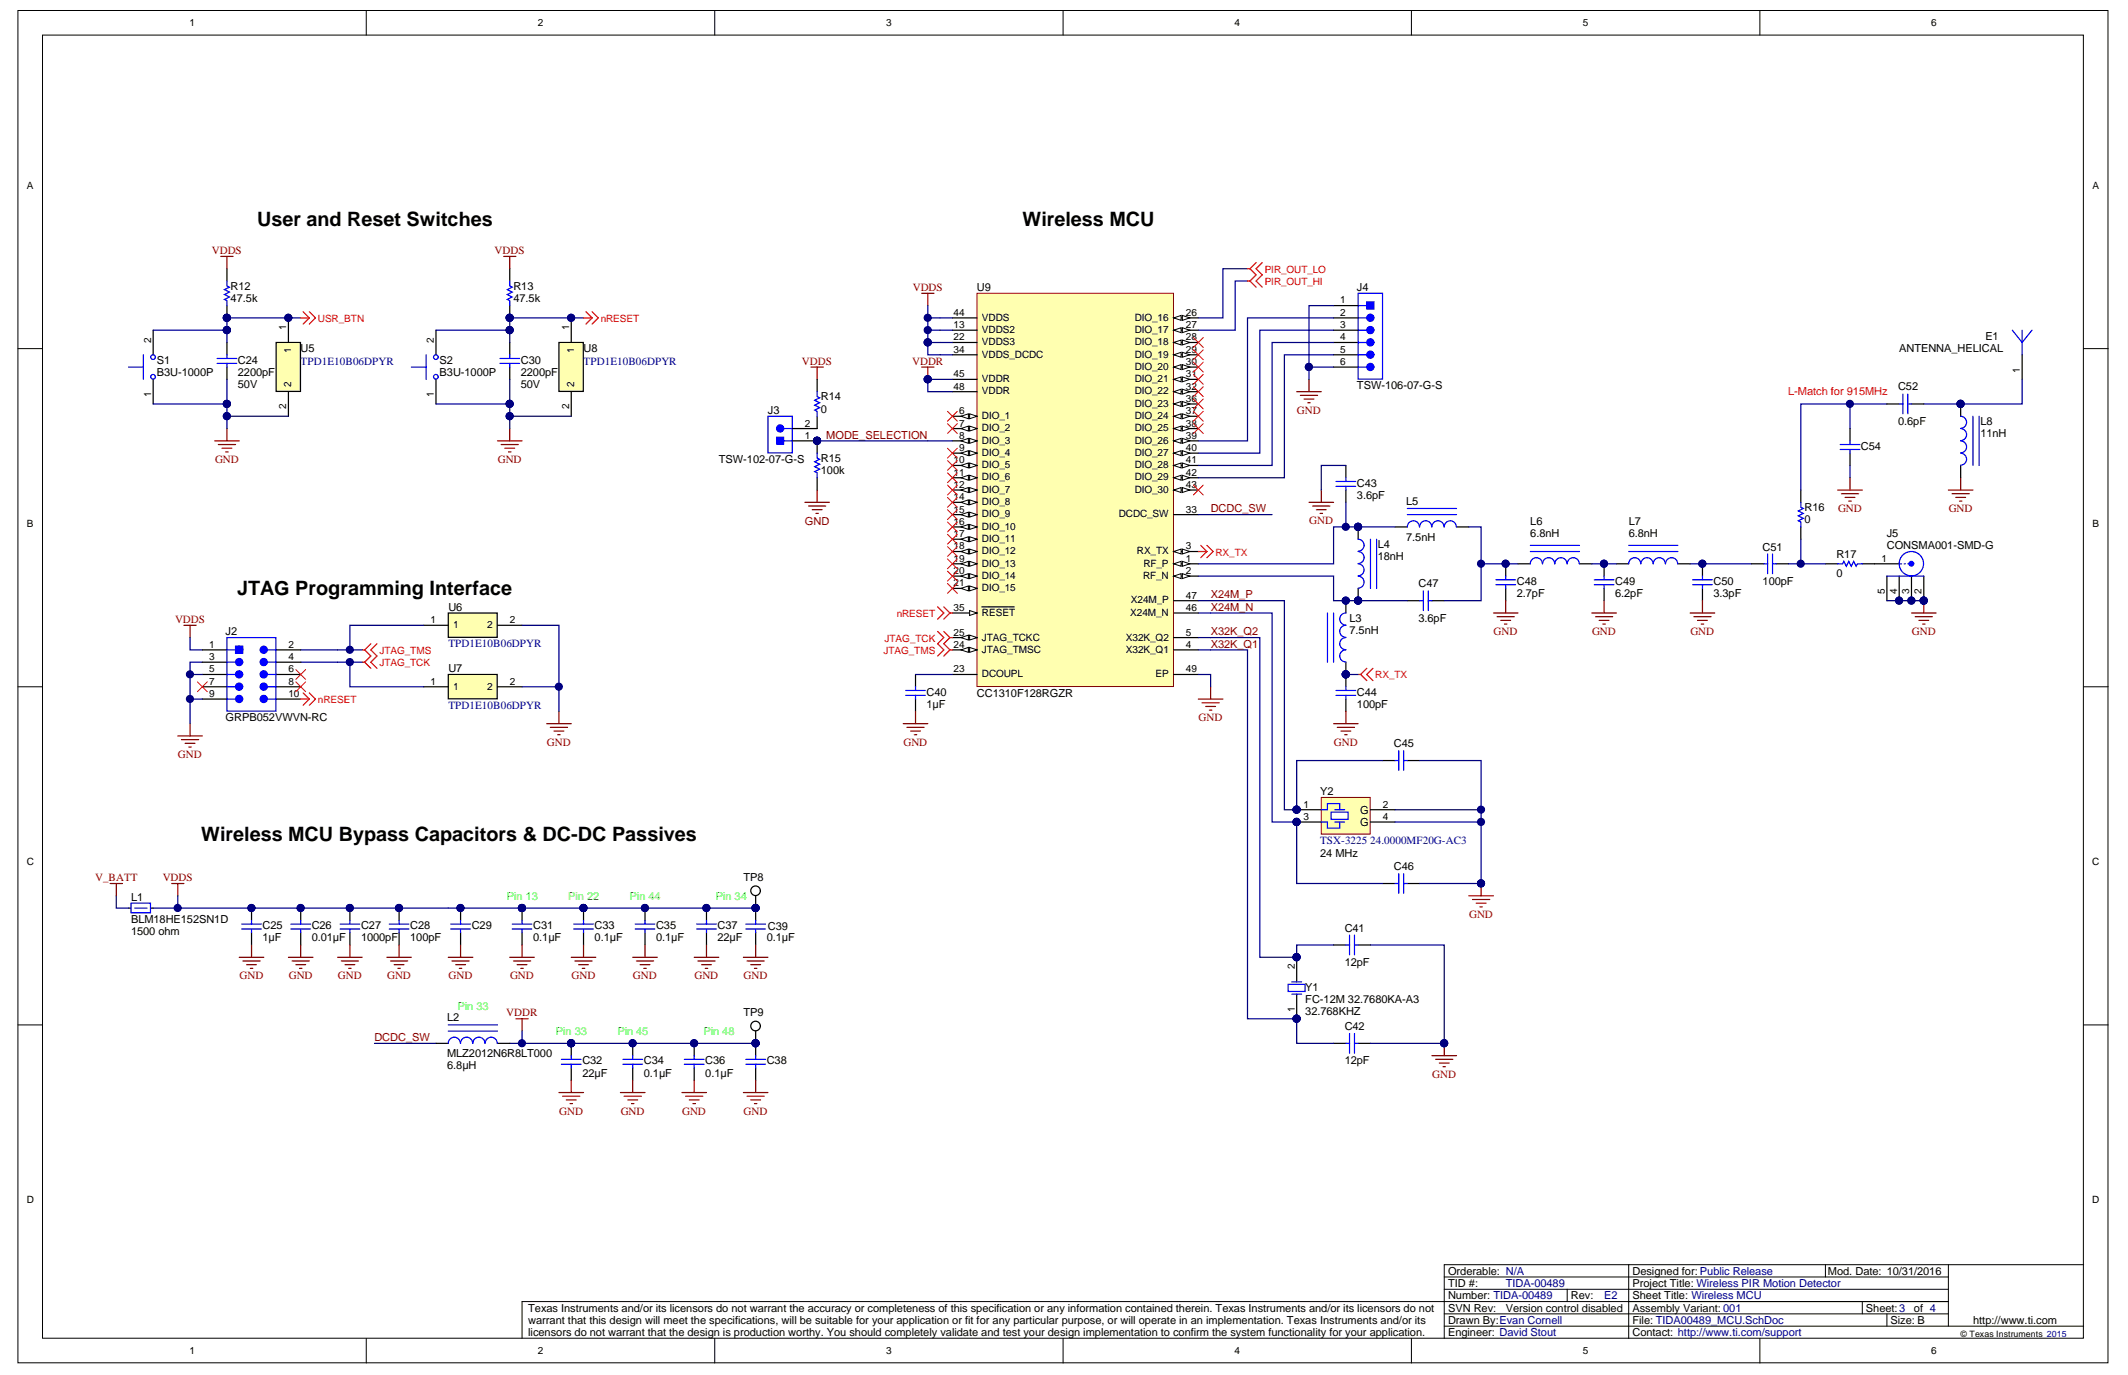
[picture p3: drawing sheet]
<svg xmlns="http://www.w3.org/2000/svg" width="432mm" height="279mm" viewBox="0 0 432 279" stroke-linecap="round" stroke-linejoin="round" font-family="sans-serif">
<defs><g id="words">
<g font-size="4">
<text x="52.2" y="45.9">User and Reset Switches</text>
<text x="207.5" y="45.9">Wireless MCU</text>
<text x="48.2" y="120.8">JTAG Programming Interface</text>
<text x="40.8" y="170.7">Wireless MCU Bypass Capacitors &amp; DC-DC Passives</text>
</g>
<g font-size="2.2" fill="#800000">
<text x="43" y="51.6">VDDS</text>
<text x="100.4" y="51.6">VDDS</text>
<text x="185.2" y="59">VDDS</text>
<text x="162.7" y="74">VDDS</text>
<text x="185.1" y="74">VDDR</text>
<text x="263.2" y="84">GND</text>
<text x="167.7" y="89">MODE_SELECTION</text>
<text x="43.6" y="94">GND</text>
<text x="101" y="94">GND</text>
<text x="163.3" y="106.5">GND</text>
<text x="245.7" y="104">DCDC_SW</text>
<text x="265.7" y="106.4">GND</text>
<text x="373" y="103.9">GND</text>
<text x="395.4" y="103.9">GND</text>
<text x="245.7" y="121.4">X24M_P</text>
<text x="245.7" y="123.9">X24M_N</text>
<text x="35.5" y="126.4">VDDS</text>
<text x="245.7" y="128.9">X32K_Q2</text>
<text x="245.7" y="131.4">X32K_Q1</text>
<text x="303.1" y="128.9">GND</text>
<text x="323" y="128.9">GND</text>
<text x="343" y="128.9">GND</text>
<text x="387.9" y="128.9">GND</text>
<text x="243.2" y="146.4">GND</text>
<text x="36.1" y="153.9">GND</text>
<text x="111" y="151.4">GND</text>
<text x="183.3" y="151.4">GND</text>
<text x="270.7" y="151.4">GND</text>
<text x="19.3" y="178.8">V_BATT</text>
<text x="33" y="178.8">VDDS</text>
<text x="298.1" y="186.3">GND</text>
<text x="48.6" y="198.8">GND</text>
<text x="58.6" y="198.8">GND</text>
<text x="68.6" y="198.8">GND</text>
<text x="78.6" y="198.8">GND</text>
<text x="91" y="198.8">GND</text>
<text x="103.5" y="198.8">GND</text>
<text x="116" y="198.8">GND</text>
<text x="128.4" y="198.8">GND</text>
<text x="140.9" y="198.8">GND</text>
<text x="150.9" y="198.8">GND</text>
<text x="102.7" y="206.3">VDDR</text>
<text x="76" y="211.3">DCDC_SW</text>
<text x="290.6" y="218.7">GND</text>
<text x="113.5" y="226.2">GND</text>
<text x="125.9" y="226.2">GND</text>
<text x="138.4" y="226.2">GND</text>
<text x="150.9" y="226.2">GND</text>
</g>
<g font-size="2.2">
<text x="46.8" y="58.8">R12</text>
<text x="104.2" y="58.8">R13</text>
<text x="198.2" y="59">U9</text>
<text x="275.4" y="59">J4</text>
<text x="46.8" y="61.3">47.5k</text>
<text x="104.2" y="61.3">47.5k</text>
<text x="61" y="71.5">U5</text>
<text x="118.4" y="71.5">U8</text>
<text x="385.4" y="71.5">ANTENNA_HELICAL</text>
<text x="402.9" y="69">E1</text>
<text x="31.8" y="73.8">S1</text>
<text x="31.8" y="76.3">B3U-1000P</text>
<text x="48.3" y="76.3">2200pF</text>
<text x="48.3" y="73.8">C24</text>
<text x="89.2" y="73.8">S2</text>
<text x="89.2" y="76.3">B3U-1000P</text>
<text x="105.7" y="76.3">2200pF</text>
<text x="105.7" y="73.8">C30</text>
<text x="48.3" y="78.8">50V</text>
<text x="105.7" y="78.8">50V</text>
<text x="166.6" y="83.8">0</text>
<text x="166.6" y="81.3">R14</text>
<text x="275.4" y="79">TSW-106-07-G-S</text>
<text x="385.1" y="79.2">C52</text>
<text x="155.8" y="84">J3</text>
<text x="385.1" y="86.3">0.6pF</text>
<text x="401.8" y="88.8">11nH</text>
<text x="401.8" y="86.3">L8</text>
<text x="145.9" y="94">TSW-102-07-G-S</text>
<text x="166.6" y="93.8">R15</text>
<text x="377.6" y="91.3">C54</text>
<text x="166.6" y="96.2">100k</text>
<text x="275.4" y="101.2">3.6pF</text>
<text x="275.4" y="98.7">C43</text>
<text x="285.3" y="102.5">L5</text>
<text x="310.5" y="106.5">L6</text>
<text x="330.5" y="106.5">L7</text>
<text x="366.2" y="106.2">0</text>
<text x="366.2" y="103.7">R16</text>
<text x="279.6" y="113.7">18nH</text>
<text x="279.6" y="111.2">L4</text>
<text x="285.3" y="109.7">7.5nH</text>
<text x="310.5" y="109">6.8nH</text>
<text x="330.5" y="109">6.8nH</text>
<text x="357.7" y="111.7">C51</text>
<text x="372.6" y="113.2">R17</text>
<text x="382.9" y="109">J5</text>
<text x="382.9" y="111.5">CONSMA001-SMD-G</text>
<text x="287.8" y="119.2">C47</text>
<text x="307.8" y="118.7">C48</text>
<text x="327.7" y="118.7">C49</text>
<text x="347.7" y="118.7">C50</text>
<text x="357.7" y="118.7">100pF</text>
<text x="372.6" y="117.2">0</text>
<text x="91" y="123.9">U6</text>
<text x="307.8" y="121.2">2.7pF</text>
<text x="327.7" y="121.2">6.2pF</text>
<text x="347.7" y="121.2">3.3pF</text>
<text x="45.8" y="128.9">J2</text>
<text x="273.8" y="128.7">7.5nH</text>
<text x="273.8" y="126.2">L3</text>
<text x="287.8" y="126.2">3.6pF</text>
<text x="91" y="136.4">U7</text>
<text x="188" y="143.6">1µF</text>
<text x="188" y="141.1">C40</text>
<text x="198.2" y="141.4">CC1310F128RGZR</text>
<text x="275.4" y="143.6">100pF</text>
<text x="275.4" y="141.1">C44</text>
<text x="45.8" y="146.4">GRPB052VWVN-RC</text>
<text x="282.8" y="151.6">C45</text>
<text x="267.9" y="161.4">Y2</text>
<text x="276" y="165.1">G</text>
<text x="276" y="167.6">G</text>
<text x="267.9" y="173.8">24 MHz</text>
<text x="150.8" y="178.8">TP8</text>
<text x="282.8" y="176.6">C46</text>
<text x="26.6" y="182.8">L1</text>
<text x="26.6" y="189.8">1500 ohm</text>
<text x="26.6" y="187.3">BLM18HE152SN1D</text>
<text x="53.3" y="191">1µF</text>
<text x="53.3" y="188.5">C25</text>
<text x="63.2" y="191">0.01µF</text>
<text x="63.2" y="188.5">C26</text>
<text x="73.3" y="191">1000pF</text>
<text x="73.3" y="188.5">C27</text>
<text x="83.2" y="191">100pF</text>
<text x="83.2" y="188.5">C28</text>
<text x="95.7" y="188.5">C29</text>
<text x="108.2" y="191">0.1µF</text>
<text x="108.2" y="188.5">C31</text>
<text x="120.7" y="191">0.1µF</text>
<text x="120.7" y="188.5">C33</text>
<text x="133.1" y="191">0.1µF</text>
<text x="133.1" y="188.5">C35</text>
<text x="145.6" y="191">22µF</text>
<text x="145.6" y="188.5">C37</text>
<text x="155.6" y="191">0.1µF</text>
<text x="155.8" y="188.8">C39</text>
<text x="272.9" y="189.1">C41</text>
<text x="272.9" y="196">12pF</text>
<text x="264.9" y="201">Y1</text>
<text x="264.9" y="203.5">FC-12M 32.7680KA-A3</text>
<text x="90.7" y="207.3">L2</text>
<text x="150.8" y="206.3">TP9</text>
<text x="264.9" y="206">32.768KHZ</text>
<text x="272.9" y="209">C42</text>
<text x="90.7" y="214.5">MLZ2012N6R8LT000</text>
<text x="118.2" y="216">C32</text>
<text x="130.6" y="216">C34</text>
<text x="143.1" y="216">C36</text>
<text x="155.6" y="216">C38</text>
<text x="272.9" y="216">12pF</text>
<text x="90.7" y="217">6.8µH</text>
<text x="118.2" y="218.5">22µF</text>
<text x="130.6" y="218.5">0.1µF</text>
<text x="143.1" y="218.5">0.1µF</text>
<text x="293.8" y="263.7">Number: TIDA-00489</text>
<text x="293.8" y="261.2">TID #:</text>
<text x="293.8" y="258.7">Orderable: N/A</text>
<text x="318.8" y="263.7">Rev:</text>
<text x="331.2" y="263.7">Sheet Title: Wireless MCU</text>
<text x="331.2" y="261.2">Project Title: Wireless PIR Motion Detector</text>
<text x="331.2" y="258.7">Designed for: Public Release</text>
<text x="370.9" y="258.7">Mod. Date: 10/31/2016</text>
<text x="107.2" y="266.2">Texas Instruments and/or its licensors do not warrant the accuracy or completeness of this specification or any information contained therein. Texas Instruments and/or its licensors do not</text>
<text x="107.2" y="268.7">warrant that this design will meet the specifications, will be suitable for your application or fit for any particular purpose, or will operate in an implementation. Texas Instruments and/or its</text>
<text x="293.8" y="268.7">Drawn By:Evan Cornell</text>
<text x="293.8" y="266.2">SVN Rev:</text>
<text x="305.5" y="266.2">Version control disabled</text>
<text x="331.2" y="268.7">File: TIDA00489_MCU.SchDoc</text>
<text x="331.2" y="266.2">Assembly Variant: 001</text>
<text x="378.6" y="266.2">Sheet:3</text>
<text x="383.6" y="268.7">Size: B</text>
<text x="388.4" y="266.2">of 4</text>
<text x="400.4" y="268.7">http://www.ti.com</text>
<text x="107.2" y="271.2">licensors do not warrant that the design is production worthy. You should completely validate and test your design implementation to confirm the system functionality for your application.</text>
<text x="293.8" y="271.2">Engineer: David Stout</text>
<text x="331.2" y="271.2">Contact: http://www.ti.com/support</text>
</g>
<g font-size="2.2" fill="#000080">
<text x="61" y="74">TPD1E10B06DPYR</text>
<text x="118.4" y="74">TPD1E10B06DPYR</text>
<text x="91" y="131.4">TPD1E10B06DPYR</text>
<text x="91" y="143.9">TPD1E10B06DPYR</text>
<text x="267.9" y="171.3">TSX-3225 24.0000MF20G-AC3</text>
<text x="305.5" y="261.2">TIDA-00489</text>
<text x="325.5" y="263.7">E2</text>
</g>
<text font-size="2.2" fill="#f00" x="362.8" y="80.3">L-Match for 915MHz</text>
<g font-size="2.2" fill="#0f0">
<text x="102.8" y="182.6">Pin 13</text>
<text x="115.3" y="182.6">Pin 22</text>
<text x="127.8" y="182.6">Pin 44</text>
<text x="145.2" y="182.6">Pin 34</text>
<text x="92.8" y="205">Pin 33</text>
<text x="112.8" y="210">Pin 33</text>
<text x="125.3" y="210">Pin 45</text>
<text x="142.7" y="210">Pin 48</text>
</g>
<g font-size="2">
<text x="38.4" y="5.3">1</text>
<text x="109.1" y="5.3">2</text>
<text x="179.8" y="5.3">3</text>
<text x="250.5" y="5.3">4</text>
<text x="321.2" y="5.3">5</text>
<text x="391.9" y="5.3">6</text>
<text x="5.5" y="38.3">A</text>
<text x="424.6" y="38.3">A</text>
<text x="193.5" y="64.1">44</text>
<text x="199.3" y="65.1">VDDS</text>
<text x="230.2" y="65.1">DIO_16</text>
<text x="240.6" y="64.1">26</text>
<text x="272" y="61.6">1</text>
<text x="272" y="64.1">2</text>
<text x="30.7" y="69.5" transform="rotate(-90 30.7 69.5)">2</text>
<text x="58.1" y="67" transform="rotate(-90 58.1 67)">1</text>
<text x="59.1" y="71.6" transform="rotate(-90 59.1 71.6)">1</text>
<text x="88" y="69.5" transform="rotate(-90 88 69.5)">2</text>
<text x="115.5" y="67" transform="rotate(-90 115.5 67)">1</text>
<text x="116.5" y="71.6" transform="rotate(-90 116.5 71.6)">1</text>
<text x="193.5" y="69.1">22</text>
<text x="193.5" y="71.6">34</text>
<text x="193.5" y="66.6">13</text>
<text x="199.3" y="70.1">VDDS3</text>
<text x="199.3" y="67.6">VDDS2</text>
<text x="230.2" y="67.6">DIO_17</text>
<text x="230.2" y="70.1">DIO_18</text>
<text x="240.6" y="66.6">27</text>
<text x="240.6" y="69.1">28</text>
<text x="240.6" y="71.6">29</text>
<text x="272" y="71.6">5</text>
<text x="272" y="69.1">4</text>
<text x="272" y="66.6">3</text>
<text x="193.5" y="76.6">45</text>
<text x="199.3" y="72.6">VDDS_DCDC</text>
<text x="199.3" y="77.6">VDDR</text>
<text x="230.2" y="72.6">DIO_19</text>
<text x="230.2" y="75.1">DIO_20</text>
<text x="230.2" y="77.6">DIO_21</text>
<text x="240.6" y="74.1">30</text>
<text x="240.6" y="76.6">31</text>
<text x="272" y="74.1">6</text>
<text x="409.9" y="75.6" transform="rotate(-90 409.9 75.6)">1</text>
<text x="30.7" y="80.6" transform="rotate(-90 30.7 80.6)">1</text>
<text x="58.1" y="83.1" transform="rotate(-90 58.1 83.1)">2</text>
<text x="59.1" y="78.5" transform="rotate(-90 59.1 78.5)">2</text>
<text x="88" y="80.6" transform="rotate(-90 88 80.6)">1</text>
<text x="115.5" y="83.1" transform="rotate(-90 115.5 83.1)">2</text>
<text x="116.5" y="78.5" transform="rotate(-90 116.5 78.5)">2</text>
<text x="193.5" y="79.1">48</text>
<text x="199.3" y="80.1">VDDR</text>
<text x="230.2" y="80.1">DIO_22</text>
<text x="230.2" y="82.5">DIO_23</text>
<text x="240.6" y="79.1">32</text>
<text x="240.6" y="81.6">36</text>
<text x="163.3" y="89.1">1</text>
<text x="163.3" y="86.6">2</text>
<text x="194.6" y="84.1">6</text>
<text x="194.6" y="86.6">7</text>
<text x="194.6" y="89.1">8</text>
<text x="199.3" y="85">DIO_1</text>
<text x="199.3" y="87.5">DIO_2</text>
<text x="230.2" y="85">DIO_24</text>
<text x="230.2" y="87.5">DIO_25</text>
<text x="240.6" y="84.1">37</text>
<text x="240.6" y="86.6">38</text>
<text x="240.6" y="89.1">39</text>
<text x="193.5" y="94">10</text>
<text x="194.6" y="91.6">9</text>
<text x="199.3" y="90">DIO_3</text>
<text x="199.3" y="92.5">DIO_4</text>
<text x="199.3" y="95">DIO_5</text>
<text x="230.2" y="90">DIO_26</text>
<text x="230.2" y="92.5">DIO_27</text>
<text x="230.2" y="95">DIO_28</text>
<text x="240.6" y="91.6">40</text>
<text x="240.6" y="94">41</text>
<text x="193.5" y="96.5">11</text>
<text x="193.5" y="99">12</text>
<text x="193.5" y="101.5">14</text>
<text x="199.3" y="97.5">DIO_6</text>
<text x="199.3" y="100">DIO_7</text>
<text x="230.2" y="97.5">DIO_29</text>
<text x="230.2" y="100">DIO_30</text>
<text x="240.6" y="96.5">42</text>
<text x="240.6" y="99">43</text>
<text x="5.5" y="106.9">B</text>
<text x="193.5" y="104">15</text>
<text x="193.5" y="106.5">16</text>
<text x="199.3" y="102.5">DIO_8</text>
<text x="199.3" y="105">DIO_9</text>
<text x="199.3" y="107.5">DIO_10</text>
<text x="227" y="105">DCDC_SW</text>
<text x="240.6" y="104">33</text>
<text x="424.6" y="106.9">B</text>
<text x="193.5" y="109">17</text>
<text x="193.5" y="111.5">18</text>
<text x="199.3" y="110">DIO_11</text>
<text x="199.3" y="112.5">DIO_12</text>
<text x="230.7" y="112.5">RX_TX</text>
<text x="240.6" y="111.5">3</text>
<text x="193.5" y="114">19</text>
<text x="193.5" y="116.5">20</text>
<text x="193.5" y="119">21</text>
<text x="199.3" y="115">DIO_13</text>
<text x="199.3" y="117.5">DIO_14</text>
<text x="199.3" y="120">DIO_15</text>
<text x="231.9" y="117.5">RF_N</text>
<text x="232" y="115">RF_P</text>
<text x="240.6" y="114">1</text>
<text x="240.6" y="116.5">2</text>
<text x="381.8" y="114">1</text>
<text x="193.5" y="124">35</text>
<text x="199.3" y="125">RESET</text>
<text x="229.4" y="125">X24M_N</text>
<text x="229.5" y="122.5">X24M_P</text>
<text x="240.6" y="124">46</text>
<text x="240.6" y="121.5">47</text>
<text x="382.4" y="120.5" transform="rotate(-90 382.4 120.5)">5</text>
<text x="384.9" y="120.5" transform="rotate(-90 384.9 120.5)">4</text>
<text x="387.4" y="120.5" transform="rotate(-90 387.4 120.5)">3</text>
<text x="389.9" y="120.5" transform="rotate(-90 389.9 120.5)">2</text>
<text x="42.4" y="131.5">1</text>
<text x="58.5" y="131.5">2</text>
<text x="87.3" y="126.5">1</text>
<text x="92" y="127.5">1</text>
<text x="98.8" y="127.5">2</text>
<text x="103.5" y="126.5">2</text>
<text x="193.5" y="131.5">24</text>
<text x="193.5" y="129">25</text>
<text x="199.3" y="130">JTAG_TCKC</text>
<text x="228.5" y="130">X32K_Q2</text>
<text x="240.6" y="131.5">4</text>
<text x="240.6" y="129">5</text>
<text x="42.4" y="134">3</text>
<text x="42.4" y="136.5">5</text>
<text x="58.5" y="134">4</text>
<text x="58.5" y="136.5">6</text>
<text x="193.5" y="136.5">23</text>
<text x="199.3" y="137.5">DCOUPL</text>
<text x="199.3" y="132.5">JTAG_TMSC</text>
<text x="228.5" y="132.5">X32K_Q1</text>
<text x="234.5" y="137.5">EP</text>
<text x="240.6" y="136.5">49</text>
<text x="42.4" y="139">7</text>
<text x="42.4" y="141.4">9</text>
<text x="58.5" y="139">8</text>
<text x="58.5" y="141.4">10</text>
<text x="87.3" y="139">1</text>
<text x="92" y="140">1</text>
<text x="98.8" y="140">2</text>
<text x="103.5" y="139">2</text>
<text x="264.5" y="163.9">1</text>
<text x="264.5" y="166.4">3</text>
<text x="280.6" y="166.4">4</text>
<text x="280.6" y="163.9">2</text>
<text x="5.4" y="175.5">C</text>
<text x="424.5" y="175.5">C</text>
<text x="262.7" y="196.8" transform="rotate(-90 262.7 196.8)">2</text>
<text x="262.7" y="205.4" transform="rotate(-90 262.7 205.4)">1</text>
<text x="5.4" y="244.2">D</text>
<text x="424.5" y="244.2">D</text>
<text x="38.4" y="274.8">1</text>
<text x="109.1" y="274.8">2</text>
<text x="179.8" y="274.8">3</text>
<text x="250.5" y="274.8">4</text>
<text x="321.2" y="274.8">5</text>
<text x="391.9" y="274.8">6</text>
</g>
<g font-size="2" fill="#f00">
<text x="256.6" y="55.4">PIR_OUT_LO</text>
<text x="256.6" y="57.9">PIR_OUT_HI</text>
<text x="64.5" y="65.3">USR_BTN</text>
<text x="121.9" y="65.3">nRESET</text>
<text x="246.6" y="112.7">RX_TX</text>
<text x="182" y="125.2">nRESET</text>
<text x="179.5" y="130.2">JTAG_TCK</text>
<text x="77" y="135.2">JTAG_TCK</text>
<text x="77" y="132.7">JTAG_TMS</text>
<text x="179.3" y="132.7">JTAG_TMS</text>
<text x="279.1" y="137.7">RX_TX</text>
<text x="64.5" y="142.7">nRESET</text>
</g>
<text font-size="1.8" x="397.8" y="271.3">© Texas Instruments 2015</text>
</g></defs>
<g fill="#fff" stroke="#000" stroke-width=".2">
<path d="M3.6 2.1h424.1v274.5h-424.1z"/>
<path d="M8.6 7.1h414.1v264.5h-414.1z"/>
</g>
<g fill="none" stroke="#000" stroke-width=".2">
<path d="M74.3 2.1v5M145 2.1v5M215.7 2.1v5M286.4 2.1v5M357.1 2.1v5M3.6 70.8h5M422.8 70.8h5M3.6 139.4h5M422.8 139.4h5M3.6 208h5M422.8 208h5M293.1 259.2h102.3"/>
<path d="M330.5 256.7h-37.4v14.9M370.4 256.7v2.5M395.4 256.7v12.4M422.8 256.7h-92.3v14.9M74.3 271.6v5M145 271.6v5M215.7 271.6v5M286.4 271.6v5M293.1 269.1h129.7M293.1 266.6h102.3M293.1 261.7h102.3M318 261.7v2.4"/>
<path d="M357.1 271.6v5M377.9 264.1v2.5M382.9 266.6v2.5M395.4 264.1h-289.5v7.5"/>
</g>
<g fill="none" stroke="#000" stroke-width=".25">
<path d="M26.1 184.3h.5M30.6 184.3h.5M93.5 184.3v2.5M93.5 189.3v2.5M105.9 184.3v2.5M105.9 189.3v2.5M118.4 184.3v2.5M118.4 189.3v2.5M143.4 184.3v2.5M143.4 189.3v2.5M153.3 184.3v2.5M153.3 189.3v2.5"/>
<path d="M88.5 211.7h2.5M100.9 211.7h2.5M115.9 211.7v2.5M115.9 216.7v2.5M128.4 211.7v2.5M128.4 216.7v2.5M140.9 211.7v2.5M140.9 216.7v2.5M153.3 211.7v2.5M153.3 216.7v2.5"/>
</g>
<g fill="#000080" stroke="#000080" stroke-width=".2">
<circle cx="93.4" cy="184.3" r=".72"/>
<circle cx="105.9" cy="184.3" r=".72"/>
<circle cx="118.4" cy="184.3" r=".72"/>
<circle cx="143.3" cy="184.3" r=".72"/>
<circle cx="153.3" cy="184.3" r=".72"/>
<circle cx="115.9" cy="211.7" r=".72"/>
<circle cx="128.4" cy="211.7" r=".72"/>
<circle cx="153.3" cy="211.7" r=".72"/>
<circle cx="140.8" cy="211.7" r=".72"/>
<circle cx="105.9" cy="211.7" r=".72"/>
</g>
<g fill="none" stroke="#00f" stroke-width=".25">
<path d="M26.6 183.3h3.9v1.9h-3.9zM27.3 184.3h2.5M91.5 187.5h4M91.5 188.5h4M93.5 186.8v.7M93.5 188.5v.8M103.9 187.5h4M103.9 188.5h4M105.9 186.8v.7M105.9 188.5v.8M116.4 187.5h4M116.4 188.5h4"/>
<path d="M118.4 186.8v.7M118.4 188.5v.8M141.4 187.5h4M141.4 188.5h4M143.4 186.8v.7M143.4 188.5v.8M151.3 187.5h4M151.3 188.5h4M153.3 186.8v.7M153.3 188.5v.8M91 209.2h9.9M91 208h9.9"/>
<path d="M93.4 211.7a1.22 1.22 0 0 0-1.2-1.2 1.22 1.22 0 0 0-1.2 1.2M95.9 211.7a1.22 1.22 0 0 0-1.2-1.2 1.22 1.22 0 0 0-1.2 1.2M98.4 211.7a1.22 1.22 0 0 0-1.2-1.2 1.22 1.22 0 0 0-1.2 1.2M100.9 211.7a1.22 1.22 0 0 0-1.2-1.2 1.22 1.22 0 0 0-1.3 1.2M113.9 215h4M113.9 216h4M115.9 214.2v.8M115.9 216v.7M126.4 215h4M126.4 216h4M128.4 214.2v.8M128.4 216v.7"/>
<path d="M138.9 215h4M138.9 216h4M140.9 214.2v.8M140.9 216v.7M151.3 215h4M151.3 216h4M153.3 214.2v.8M153.3 216v.7"/>
</g>
<path d="M23.6 181.8v2.5h2.5M91 184.3h62.3M76 211.7h12.5M103.4 211.7h49.9M105.9 209.2v2.5" fill="none" stroke="#000080" stroke-width=".25"/>
<g fill="none" stroke="#800000" stroke-width=".25">
<path d="M22.3 179.3h2.5M23.6 179.3v2.5M34.8 179.3h2.5M36.1 179.3v2.5M91 194.3h5M91.7 195h3.5M92.5 195.8h2M93.2 196.5h.5M93.5 191.8v2.5M103.4 194.3h5M104.2 195h3.5M104.9 195.8h2"/>
<path d="M105.7 196.5h.5M105.9 191.8v2.5M115.9 194.3h5M116.7 195h3.5M117.4 195.8h2M118.2 196.5h.5M118.4 191.8v2.5M140.9 194.3h5M141.6 195h3.5M142.4 195.8h2M143.1 196.5h.5M143.4 191.8v2.5"/>
<path d="M150.8 194.3h5M151.6 195h3.5M152.3 195.8h2M153.1 196.5h.5M153.3 191.8v2.5M104.7 206.8h2.5M105.9 206.8v2.4M115.9 219.2v2.5M128.4 219.2v2.5M140.9 219.2v2.5M153.3 219.2v2.5M113.4 221.7h5"/>
<path d="M114.2 222.5h3.5M114.9 223.2h2M115.7 224h.5M125.9 221.7h5M126.6 222.5h3.5M127.4 223.2h2M128.1 224h.5M138.4 221.7h5M139.1 222.5h3.5M139.9 223.2h2M140.6 224h.5M150.8 221.7h5"/>
<path d="M151.6 222.5h3.5M152.3 223.2h2M153.1 224h.5"/>
</g>
<circle cx="153.3" cy="180.8" r=".97" fill="#fff" stroke="#000" stroke-width=".25"/>
<path d="M153.3 181.8v2.5" fill="none" stroke="#000" stroke-width=".25"/>
<circle cx="153.3" cy="184.3" r=".72" fill="#000080" stroke="#000080" stroke-width=".2"/>
<circle cx="153.3" cy="208.2" r=".97" fill="#fff" stroke="#000" stroke-width=".25"/>
<path d="M103.4 54.5v2.5M88.5 67v5M88.5 77v5M103.4 62v2.5M103.4 69.5v2.5M103.4 74.5v2.5M130.9 184.3v2.5M130.9 189.3v2.5M153.3 209.2v2.5" fill="none" stroke="#000" stroke-width=".25"/>
<g fill="#000080" stroke="#000080" stroke-width=".2">
<circle cx="153.3" cy="211.7" r=".72"/>
<circle cx="130.9" cy="184.3" r=".72"/>
<circle cx="103.4" cy="64.5" r=".72"/>
<circle cx="103.4" cy="82" r=".72"/>
<circle cx="103.4" cy="67" r=".72"/>
</g>
<g fill="none" stroke="#00f" stroke-width=".25">
<path d="M103.4 57v1l.5 .3-1 .5 1 .5-1 .5 1 .5-1 .5 .5 .2v1M83.5 74.5h3M86.5 72v5M101.4 73.7h4M101.4 72.8h4M103.4 72v.8M103.4 73.7v.8M128.9 187.5h4M128.9 188.5h4M130.9 186.8v.7M130.9 188.5v.8"/>
<circle cx="88.4" cy="72.5" r=".47"/>
<circle cx="88.4" cy="76.5" r=".47"/>
</g>
<path d="M102.2 52h2.5M103.4 52v2.5M128.4 194.3h5M129.1 195h3.5M129.9 195.8h2M130.6 196.5h.5M130.9 191.8v2.5" fill="none" stroke="#800000" stroke-width=".25"/>
<path d="M103.4 64.5v2.5h-14.9M103.4 77v5h-14.9" fill="none" stroke="#000080" stroke-width=".25"/>
<path d="M113.4 69.5h5v9.9h-5z" fill="#ffffb0" stroke="#000" stroke-width=".25"/>
<path d="M46.1 54.5v2.5M31.1 67v5M31.1 77v5M46.1 62v2.5M46.1 69.5v2.5M46.1 74.5v2.5M115.9 64.5v5M115.9 79.5v5" fill="none" stroke="#000" stroke-width=".25"/>
<g fill="#000080" stroke="#000080" stroke-width=".2">
<circle cx="115.9" cy="64.5" r=".72"/>
<circle cx="103.4" cy="84.5" r=".72"/>
<circle cx="103.4" cy="82" r=".72"/>
<circle cx="103.4" cy="67" r=".72"/>
<circle cx="103.4" cy="64.5" r=".72"/>
<circle cx="46" cy="64.5" r=".72"/>
<circle cx="46" cy="82" r=".72"/>
<circle cx="46" cy="67" r=".72"/>
</g>
<path d="M44.8 52h2.5M46.1 52v2.5M100.9 89.5h5M101.7 90.2h3.5M102.4 91h2M103.2 91.7h.5M103.4 87v2.5" fill="none" stroke="#800000" stroke-width=".25"/>
<path d="M46.1 64.5v2.5h-15M46.1 77v5h-15M103.4 67v2.5M103.4 64.5h15M103.4 82v2.5h12.5M103.4 84.5v2.5" fill="none" stroke="#000080" stroke-width=".25"/>
<path d="M118.4 64.5h1.8M118.9 63.3l1.3 1.2M120.2 64.5l-1.3 1.3M120.2 63.3l1.2 1.2-1.2 1.3" fill="none" stroke="#f00" stroke-width=".25"/>
<g fill="none" stroke="#00f" stroke-width=".25">
<path d="M46.1 57v1l.4 .3-.9 .5 .9 .5-.9 .5 .9 .5-.9 .5 .5 .2v1M26.1 74.5h3M29.1 72v5M44.1 73.7h3.9M44.1 72.8h3.9M46.1 72v.8M46.1 73.7v.8"/>
<circle cx="31.1" cy="72.5" r=".47"/>
<circle cx="31.1" cy="76.5" r=".47"/>
</g>
<path d="M56 69.5h5v9.9h-5z" fill="#ffffb0" stroke="#000" stroke-width=".25"/>
<path d="M58.5 64.5v5M58.5 79.5v5" fill="none" stroke="#000" stroke-width=".25"/>
<g fill="#000080" stroke="#000080" stroke-width=".2">
<circle cx="58.5" cy="64.5" r=".72"/>
<circle cx="46" cy="84.5" r=".72"/>
<circle cx="46" cy="82" r=".72"/>
<circle cx="46" cy="67" r=".72"/>
<circle cx="46" cy="64.5" r=".72"/>
</g>
<path d="M43.6 89.5h4.9M44.3 90.2h3.5M45.1 91h1.9M45.8 91.7h.5M46.1 87v2.5M37.3 126.9h2.5M38.6 126.9v2.5M36.1 149.4h5M36.8 150.1h3.5M37.6 150.9h2M38.3 151.6h.5M38.6 146.9v2.5" fill="none" stroke="#800000" stroke-width=".25"/>
<path d="M46.1 67v2.5M46.1 64.5h14.9M46.1 82v2.5h12.4M46.1 84.5v2.5M38.6 129.4v2.5h2.5M41.1 134.4h-2.5v12.5" fill="none" stroke="#000080" stroke-width=".25"/>
<path d="M61 64.5h1.8M61.5 63.3l1.3 1.2M62.8 64.5l-1.3 1.3M62.8 63.3l1.2 1.2-1.2 1.3M73.5 134.4h.5M73.5 131.9h.5M74 134.4l1.2 1.2M74 131.9l1.2 1.2-1.2 1.3M75.2 130.6l-1.2 1.3M76.5 130.6l-1.3 1.3 1.3 1.2-1.3 1.3 1.3 1.2" fill="none" stroke="#f00" stroke-width=".25"/>
<path d="M91 136.9h9.9v4.9h-9.9z" fill="#ffffb0" stroke="#000" stroke-width=".25"/>
<path d="M86 139.4h5M100.9 139.4h5" fill="none" stroke="#000" stroke-width=".25"/>
<path d="M91 124.4h9.9v4.9h-9.9z" fill="#ffffb0" stroke="#000" stroke-width=".25"/>
<path d="M86 126.9h5M100.9 126.9h5" fill="none" stroke="#000" stroke-width=".25"/>
<path d="M61 131.9h12.5M61 134.4h12.5M71 134.4v5h15M86 126.9h-15v5M105.9 126.9h7.5v17.5M105.9 139.4h7.5" fill="none" stroke="#000080" stroke-width=".25"/>
<g fill="#000080" stroke="#000080" stroke-width=".2">
<circle cx="71" cy="131.9" r=".72"/>
<circle cx="71" cy="134.4" r=".72"/>
<circle cx="113.4" cy="139.4" r=".72"/>
</g>
<path d="M110.9 146.9h5M111.7 147.6h3.5M112.4 148.4h2M113.2 149.1h.5M113.4 144.4v2.5" fill="none" stroke="#800000" stroke-width=".25"/>
<path d="M46.1 129.4h9.9v14.9h-9.9z" fill="#fff" stroke="#00f" stroke-width=".25"/>
<path d="M410.3 72v5M41.1 131.9h5M41.1 134.4h5M41.1 136.9h5M41.1 139.4h5M56 131.9h5M56 134.4h5M56 136.9h5M56 139.4h5M41.1 141.9h5M56 141.9h5" fill="none" stroke="#000" stroke-width=".25"/>
<path d="M408.3 67l2 2.5 2-2.5M410.3 67v5M46.1 134.4h1.7M46.1 131.9h1.7M46.1 136.9h1.7M46.1 139.4h1.7M54.3 134.4h1.7M54.3 131.9h1.7M54.3 136.9h1.7M54.3 139.4h1.7M46.1 141.9h1.7M54.3 141.9h1.7" fill="none" stroke="#00f" stroke-width=".25"/>
<g fill="#00f" stroke="#00f" stroke-width=".25">
<path d="M47.8 131.1h1.4v1.5h-1.4z"/>
<circle cx="48.5" cy="134.4" r=".72"/>
<circle cx="48.5" cy="131.9" r=".72"/>
<circle cx="48.5" cy="136.9" r=".72"/>
<circle cx="48.5" cy="139.4" r=".72"/>
<circle cx="48.5" cy="141.8" r=".72"/>
<circle cx="53.5" cy="139.4" r=".72"/>
<circle cx="53.5" cy="141.8" r=".72"/>
<circle cx="53.5" cy="136.9" r=".72"/>
<circle cx="53.5" cy="134.4" r=".72"/>
<circle cx="53.5" cy="131.9" r=".72"/>
</g>
<path d="M38.6 136.9h2.5M38.6 141.9h2.5" fill="none" stroke="#000080" stroke-width=".25"/>
<g fill="#000080" stroke="#000080" stroke-width=".2">
<circle cx="38.5" cy="136.9" r=".72"/>
<circle cx="38.5" cy="141.8" r=".72"/>
</g>
<path d="M40.1 138.4l2 2M42.1 138.4l-2 2M60 135.9l2 2M60 138.4l2 2M62 135.9l-2 2M62 138.4l-2 2" fill="none" stroke="#f00" stroke-width=".2"/>
<path d="M61 141.9h1.8M61.5 140.6l1.3 1.3M62.8 141.9l-1.3 1.2M62.8 140.6l1.2 1.3-1.2 1.2" fill="none" stroke="#f00" stroke-width=".25"/>
<path d="M198.2 59.5h39.9v79.8h-39.9z" fill="#ffffb0" stroke="#800000" stroke-width=".2"/>
<path d="M238.2 114.4h5" fill="none" stroke="#000" stroke-width=".25"/>
<path d="M238.2 114.4l1.5-.5v1z" fill="#fff"/>
<path d="M238.2 114.4l1.5-.5v1z" fill="none" stroke="#000" stroke-width=".2"/>
<path d="M239.9 113.9l1.5 .5-1.5 .5z" fill="#fff"/>
<path d="M239.9 113.9l1.5 .5-1.5 .5z" fill="none" stroke="#000" stroke-width=".2"/>
<path d="M238.2 116.9h5" fill="none" stroke="#000" stroke-width=".25"/>
<path d="M238.2 116.9l1.5-.5v1z" fill="#fff"/>
<path d="M238.2 116.9l1.5-.5v1z" fill="none" stroke="#000" stroke-width=".2"/>
<path d="M239.9 116.4l1.5 .5-1.5 .5z" fill="#fff"/>
<path d="M239.9 116.4l1.5 .5-1.5 .5z" fill="none" stroke="#000" stroke-width=".2"/>
<path d="M193.3 109.4h4.9" fill="none" stroke="#000" stroke-width=".25"/>
<path d="M196.7 108.9l1.5 .5-1.5 .5z" fill="#fff"/>
<path d="M196.7 108.9l1.5 .5-1.5 .5z" fill="none" stroke="#000" stroke-width=".2"/>
<path d="M195 109.4l1.5-.5v1z" fill="#fff"/>
<path d="M195 109.4l1.5-.5v1z" fill="none" stroke="#000" stroke-width=".2"/>
<path d="M193.3 79.5h4.9M193.3 111.9h4.9M238.2 131.9h5M238.2 129.4h5" fill="none" stroke="#000" stroke-width=".25"/>
<path d="M196.7 111.4l1.5 .5-1.5 .5z" fill="#fff"/>
<path d="M196.7 111.4l1.5 .5-1.5 .5z" fill="none" stroke="#000" stroke-width=".2"/>
<path d="M195 111.9l1.5-.5v1z" fill="#fff"/>
<path d="M195 111.9l1.5-.5v1z" fill="none" stroke="#000" stroke-width=".2"/>
<path d="M193.3 84.5h4.9" fill="none" stroke="#000" stroke-width=".25"/>
<path d="M196.7 84l1.5 .5-1.5 .5z" fill="#fff"/>
<path d="M196.7 84l1.5 .5-1.5 .5z" fill="none" stroke="#000" stroke-width=".2"/>
<path d="M195 84.5l1.5-.5v1z" fill="#fff"/>
<path d="M195 84.5l1.5-.5v1z" fill="none" stroke="#000" stroke-width=".2"/>
<path d="M193.3 87h4.9" fill="none" stroke="#000" stroke-width=".25"/>
<path d="M196.7 86.5l1.5 .5-1.5 .5z" fill="#fff"/>
<path d="M196.7 86.5l1.5 .5-1.5 .5z" fill="none" stroke="#000" stroke-width=".2"/>
<path d="M195 87l1.5-.5v1z" fill="#fff"/>
<path d="M195 87l1.5-.5v1z" fill="none" stroke="#000" stroke-width=".2"/>
<path d="M193.3 89.5h4.9" fill="none" stroke="#000" stroke-width=".25"/>
<path d="M196.7 89l1.5 .5-1.5 .5z" fill="#fff"/>
<path d="M196.7 89l1.5 .5-1.5 .5z" fill="none" stroke="#000" stroke-width=".2"/>
<path d="M195 89.5l1.5-.5v1z" fill="#fff"/>
<path d="M195 89.5l1.5-.5v1z" fill="none" stroke="#000" stroke-width=".2"/>
<path d="M193.3 69.5h4.9M193.3 136.9h4.9M193.3 131.9h4.9" fill="none" stroke="#000" stroke-width=".25"/>
<path d="M196.7 131.4l1.5 .5-1.5 .5z" fill="#fff"/>
<path d="M196.7 131.4l1.5 .5-1.5 .5z" fill="none" stroke="#000" stroke-width=".2"/>
<path d="M195 131.9l1.5-.5v1z" fill="#fff"/>
<path d="M195 131.9l1.5-.5v1z" fill="none" stroke="#000" stroke-width=".2"/>
<path d="M193.3 129.4h4.9" fill="none" stroke="#000" stroke-width=".25"/>
<path d="M196.7 128.9l1.5 .5-1.5 .5z" fill="#fff"/>
<path d="M196.7 128.9l1.5 .5-1.5 .5z" fill="none" stroke="#000" stroke-width=".2"/>
<path d="M195 129.4l1.5-.5v1z" fill="#fff"/>
<path d="M195 129.4l1.5-.5v1z" fill="none" stroke="#000" stroke-width=".2"/>
<path d="M193.3 92h4.9" fill="none" stroke="#000" stroke-width=".25"/>
<path d="M196.7 91.5l1.5 .5-1.5 .5z" fill="#fff"/>
<path d="M196.7 91.5l1.5 .5-1.5 .5z" fill="none" stroke="#000" stroke-width=".2"/>
<path d="M195 92l1.5-.5v1z" fill="#fff"/>
<path d="M195 92l1.5-.5v1z" fill="none" stroke="#000" stroke-width=".2"/>
<path d="M193.3 94.5h4.9" fill="none" stroke="#000" stroke-width=".25"/>
<path d="M196.7 94l1.5 .5-1.5 .5z" fill="#fff"/>
<path d="M196.7 94l1.5 .5-1.5 .5z" fill="none" stroke="#000" stroke-width=".2"/>
<path d="M195 94.5l1.5-.5v1z" fill="#fff"/>
<path d="M195 94.5l1.5-.5v1z" fill="none" stroke="#000" stroke-width=".2"/>
<path d="M193.3 114.4h4.9" fill="none" stroke="#000" stroke-width=".25"/>
<path d="M196.7 113.9l1.5 .5-1.5 .5z" fill="#fff"/>
<path d="M196.7 113.9l1.5 .5-1.5 .5z" fill="none" stroke="#000" stroke-width=".2"/>
<path d="M195 114.4l1.5-.5v1z" fill="#fff"/>
<path d="M195 114.4l1.5-.5v1z" fill="none" stroke="#000" stroke-width=".2"/>
<path d="M193.3 72h4.9M193.3 116.9h4.9M238.2 104.4h5" fill="none" stroke="#000" stroke-width=".25"/>
<path d="M196.7 116.4l1.5 .5-1.5 .5z" fill="#fff"/>
<path d="M196.7 116.4l1.5 .5-1.5 .5z" fill="none" stroke="#000" stroke-width=".2"/>
<path d="M195 116.9l1.5-.5v1z" fill="#fff"/>
<path d="M195 116.9l1.5-.5v1z" fill="none" stroke="#000" stroke-width=".2"/>
<path d="M193.3 124.4h4.9" fill="none" stroke="#000" stroke-width=".25"/>
<path d="M196.7 123.9l1.5 .5-1.5 .5z" fill="#fff"/>
<path d="M196.7 123.9l1.5 .5-1.5 .5z" fill="none" stroke="#000" stroke-width=".2"/>
<path d="M193.3 97h4.9M199.2 123.2h1.4M200.7 123.2h1.1M202 123.2h1.2M203.3 123.2h1.2M204.6 123.2h1.2" fill="none" stroke="#000" stroke-width=".25"/>
<path d="M196.7 96.5l1.5 .5-1.5 .5z" fill="#fff"/>
<path d="M196.7 96.5l1.5 .5-1.5 .5z" fill="none" stroke="#000" stroke-width=".2"/>
<path d="M195 97l1.5-.5v1z" fill="#fff"/>
<path d="M195 97l1.5-.5v1z" fill="none" stroke="#000" stroke-width=".2"/>
<path d="M193.3 99.5h4.9" fill="none" stroke="#000" stroke-width=".25"/>
<path d="M196.7 99l1.5 .5-1.5 .4z" fill="#fff"/>
<path d="M196.7 99l1.5 .5-1.5 .4z" fill="none" stroke="#000" stroke-width=".2"/>
<path d="M195 99.5l1.5-.5v.9z" fill="#fff"/>
<path d="M195 99.5l1.5-.5v.9z" fill="none" stroke="#000" stroke-width=".2"/>
<path d="M193.3 101.9h4.9" fill="none" stroke="#000" stroke-width=".25"/>
<path d="M196.7 101.4l1.5 .5-1.5 .5z" fill="#fff"/>
<path d="M196.7 101.4l1.5 .5-1.5 .5z" fill="none" stroke="#000" stroke-width=".2"/>
<path d="M195 101.9l1.5-.5v1z" fill="#fff"/>
<path d="M195 101.9l1.5-.5v1z" fill="none" stroke="#000" stroke-width=".2"/>
<path d="M193.3 104.4h4.9" fill="none" stroke="#000" stroke-width=".25"/>
<path d="M196.7 103.9l1.5 .5-1.5 .5z" fill="#fff"/>
<path d="M196.7 103.9l1.5 .5-1.5 .5z" fill="none" stroke="#000" stroke-width=".2"/>
<path d="M195 104.4l1.5-.5v1z" fill="#fff"/>
<path d="M195 104.4l1.5-.5v1z" fill="none" stroke="#000" stroke-width=".2"/>
<path d="M193.3 106.9h4.9" fill="none" stroke="#000" stroke-width=".25"/>
<path d="M196.7 106.4l1.5 .5-1.5 .5z" fill="#fff"/>
<path d="M196.7 106.4l1.5 .5-1.5 .5z" fill="none" stroke="#000" stroke-width=".2"/>
<path d="M195 106.9l1.5-.5v1z" fill="#fff"/>
<path d="M195 106.9l1.5-.5v1z" fill="none" stroke="#000" stroke-width=".2"/>
<path d="M193.3 67h4.9M193.3 64.5h4.9M193.3 119.4h4.9" fill="none" stroke="#000" stroke-width=".25"/>
<path d="M196.7 118.9l1.5 .5-1.5 .5z" fill="#fff"/>
<path d="M196.7 118.9l1.5 .5-1.5 .5z" fill="none" stroke="#000" stroke-width=".2"/>
<path d="M195 119.4l1.5-.5v1z" fill="#fff"/>
<path d="M195 119.4l1.5-.5v1z" fill="none" stroke="#000" stroke-width=".2"/>
<path d="M193.3 77h4.9M238.2 111.9h5M238.2 124.4h5M238.2 121.9h5" fill="none" stroke="#000" stroke-width=".25"/>
<path d="M238.2 111.9l1.5-.5v1z" fill="#fff"/>
<path d="M238.2 111.9l1.5-.5v1z" fill="none" stroke="#000" stroke-width=".2"/>
<path d="M239.9 111.4l1.5 .5-1.5 .5z" fill="#fff"/>
<path d="M239.9 111.4l1.5 .5-1.5 .5z" fill="none" stroke="#000" stroke-width=".2"/>
<path d="M238.2 64.5h5M238.2 136.9h5" fill="none" stroke="#000" stroke-width=".25"/>
<path d="M238.2 64.5l1.5-.5v1z" fill="#fff"/>
<path d="M238.2 64.5l1.5-.5v1z" fill="none" stroke="#000" stroke-width=".2"/>
<path d="M239.9 64l1.5 .5-1.5 .5z" fill="#fff"/>
<path d="M239.9 64l1.5 .5-1.5 .5z" fill="none" stroke="#000" stroke-width=".2"/>
<path d="M238.2 67h5" fill="none" stroke="#000" stroke-width=".25"/>
<path d="M238.2 67l1.5-.5v1z" fill="#fff"/>
<path d="M238.2 67l1.5-.5v1z" fill="none" stroke="#000" stroke-width=".2"/>
<path d="M239.9 66.5l1.5 .5-1.5 .5z" fill="#fff"/>
<path d="M239.9 66.5l1.5 .5-1.5 .5z" fill="none" stroke="#000" stroke-width=".2"/>
<path d="M238.2 69.5h5" fill="none" stroke="#000" stroke-width=".25"/>
<path d="M238.2 69.5l1.5-.5v1z" fill="#fff"/>
<path d="M238.2 69.5l1.5-.5v1z" fill="none" stroke="#000" stroke-width=".2"/>
<path d="M239.9 69l1.5 .5-1.5 .5z" fill="#fff"/>
<path d="M239.9 69l1.5 .5-1.5 .5z" fill="none" stroke="#000" stroke-width=".2"/>
<path d="M238.2 72h5" fill="none" stroke="#000" stroke-width=".25"/>
<path d="M238.2 72l1.5-.5v1z" fill="#fff"/>
<path d="M238.2 72l1.5-.5v1z" fill="none" stroke="#000" stroke-width=".2"/>
<path d="M239.9 71.5l1.5 .5-1.5 .5z" fill="#fff"/>
<path d="M239.9 71.5l1.5 .5-1.5 .5z" fill="none" stroke="#000" stroke-width=".2"/>
<path d="M238.2 74.5h5" fill="none" stroke="#000" stroke-width=".25"/>
<path d="M238.2 74.5l1.5-.5v1z" fill="#fff"/>
<path d="M238.2 74.5l1.5-.5v1z" fill="none" stroke="#000" stroke-width=".2"/>
<path d="M239.9 74l1.5 .5-1.5 .5z" fill="#fff"/>
<path d="M239.9 74l1.5 .5-1.5 .5z" fill="none" stroke="#000" stroke-width=".2"/>
<path d="M238.2 77h5" fill="none" stroke="#000" stroke-width=".25"/>
<path d="M238.2 77l1.5-.5v1z" fill="#fff"/>
<path d="M238.2 77l1.5-.5v1z" fill="none" stroke="#000" stroke-width=".2"/>
<path d="M239.9 76.5l1.5 .5-1.5 .5z" fill="#fff"/>
<path d="M239.9 76.5l1.5 .5-1.5 .5z" fill="none" stroke="#000" stroke-width=".2"/>
<path d="M238.2 79.5h5" fill="none" stroke="#000" stroke-width=".25"/>
<path d="M238.2 79.5l1.5-.5v1z" fill="#fff"/>
<path d="M238.2 79.5l1.5-.5v1z" fill="none" stroke="#000" stroke-width=".2"/>
<path d="M239.9 79l1.5 .5-1.5 .5z" fill="#fff"/>
<path d="M239.9 79l1.5 .5-1.5 .5z" fill="none" stroke="#000" stroke-width=".2"/>
<path d="M238.2 82h5" fill="none" stroke="#000" stroke-width=".25"/>
<path d="M238.2 82l1.5-.5v1z" fill="#fff"/>
<path d="M238.2 82l1.5-.5v1z" fill="none" stroke="#000" stroke-width=".2"/>
<path d="M239.9 81.5l1.5 .5-1.5 .5z" fill="#fff"/>
<path d="M239.9 81.5l1.5 .5-1.5 .5z" fill="none" stroke="#000" stroke-width=".2"/>
<path d="M238.2 84.5h5" fill="none" stroke="#000" stroke-width=".25"/>
<path d="M238.2 84.5l1.5-.5v1z" fill="#fff"/>
<path d="M238.2 84.5l1.5-.5v1z" fill="none" stroke="#000" stroke-width=".2"/>
<path d="M239.9 84l1.5 .5-1.5 .5z" fill="#fff"/>
<path d="M239.9 84l1.5 .5-1.5 .5z" fill="none" stroke="#000" stroke-width=".2"/>
<path d="M238.2 87h5" fill="none" stroke="#000" stroke-width=".25"/>
<path d="M238.2 87l1.5-.5v1z" fill="#fff"/>
<path d="M238.2 87l1.5-.5v1z" fill="none" stroke="#000" stroke-width=".2"/>
<path d="M239.9 86.5l1.5 .5-1.5 .5z" fill="#fff"/>
<path d="M239.9 86.5l1.5 .5-1.5 .5z" fill="none" stroke="#000" stroke-width=".2"/>
<path d="M238.2 89.5h5" fill="none" stroke="#000" stroke-width=".25"/>
<path d="M238.2 89.5l1.5-.5v1z" fill="#fff"/>
<path d="M238.2 89.5l1.5-.5v1z" fill="none" stroke="#000" stroke-width=".2"/>
<path d="M239.9 89l1.5 .5-1.5 .5z" fill="#fff"/>
<path d="M239.9 89l1.5 .5-1.5 .5z" fill="none" stroke="#000" stroke-width=".2"/>
<path d="M238.2 92h5" fill="none" stroke="#000" stroke-width=".25"/>
<path d="M238.2 92l1.5-.5v1z" fill="#fff"/>
<path d="M238.2 92l1.5-.5v1z" fill="none" stroke="#000" stroke-width=".2"/>
<path d="M239.9 91.5l1.5 .5-1.5 .5z" fill="#fff"/>
<path d="M239.9 91.5l1.5 .5-1.5 .5z" fill="none" stroke="#000" stroke-width=".2"/>
<path d="M238.2 94.5h5" fill="none" stroke="#000" stroke-width=".25"/>
<path d="M238.2 94.5l1.5-.5v1z" fill="#fff"/>
<path d="M238.2 94.5l1.5-.5v1z" fill="none" stroke="#000" stroke-width=".2"/>
<path d="M239.9 94l1.5 .5-1.5 .5z" fill="#fff"/>
<path d="M239.9 94l1.5 .5-1.5 .5z" fill="none" stroke="#000" stroke-width=".2"/>
<path d="M238.2 97h5" fill="none" stroke="#000" stroke-width=".25"/>
<path d="M238.2 97l1.5-.5v1z" fill="#fff"/>
<path d="M238.2 97l1.5-.5v1z" fill="none" stroke="#000" stroke-width=".2"/>
<path d="M239.9 96.5l1.5 .5-1.5 .5z" fill="#fff"/>
<path d="M239.9 96.5l1.5 .5-1.5 .5z" fill="none" stroke="#000" stroke-width=".2"/>
<path d="M238.2 99.5h5" fill="none" stroke="#000" stroke-width=".25"/>
<path d="M238.2 99.5l1.5-.5v.9z" fill="#fff"/>
<path d="M238.2 99.5l1.5-.5v.9z" fill="none" stroke="#000" stroke-width=".2"/>
<path d="M239.9 99l1.5 .5-1.5 .4z" fill="#fff"/>
<path d="M239.9 99l1.5 .5-1.5 .4z" fill="none" stroke="#000" stroke-width=".2"/>
<path d="M243.2 121.9h17.4v42.4h2.5M245.7 124.4h12.4v42.4h5M270.6 191.8h-7.5v2.5M278.1 191.8h15v19.9h-15M263.1 206.8v4.9h7.5" fill="none" stroke="#000080" stroke-width=".25"/>
<g fill="#000080" stroke="#000080" stroke-width=".2">
<circle cx="263.1" cy="164.3" r=".72"/>
<circle cx="263.1" cy="166.8" r=".72"/>
<circle cx="263.1" cy="194.3" r=".72"/>
<circle cx="263.1" cy="206.7" r=".72"/>
<circle cx="293" cy="211.7" r=".72"/>
</g>
<path d="M263.1 194.3v5M270.6 191.8h2.5M275.6 191.8h2.5M263.1 201.8v5M270.6 211.7h2.5M275.6 211.7h2.5" fill="none" stroke="#000" stroke-width=".25"/>
<path d="M262.1 199.3h2M273.1 191.8h.7M273.8 189.8v4M274.8 189.8v4M274.8 191.8h.8M262.1 201.8h2M273.1 211.7h.7M273.8 209.7v4M274.8 209.7v4M274.8 211.7h.8" fill="none" stroke="#00f" stroke-width=".25"/>
<path d="M290.6 214.2h5M291.3 215h3.5M292.1 215.7h2M292.8 216.5h.5M293.1 211.7v2.5" fill="none" stroke="#800000" stroke-width=".25"/>
<path d="M261.4 199.8h3.4v1.4h-3.4z" fill="#fff" stroke="#00f" stroke-width=".25"/>
<g fill="#000080" stroke="#000080" stroke-width=".2">
<circle cx="263.1" cy="206.7" r=".72"/>
<circle cx="263.1" cy="194.3" r=".72"/>
</g>
<path d="M245.7 129.4h9.9v64.9h7.5M245.7 131.9h7.4v74.9h10" fill="none" stroke="#000080" stroke-width=".25"/>
<path d="M268.1 161.8h9.9v7.5h-9.9z" fill="#ffffb0" stroke="#800000" stroke-width=".2"/>
<path d="M263.1 164.3h5M263.1 166.8h5M278.1 164.3h5M278.1 166.8h5" fill="none" stroke="#000" stroke-width=".25"/>
<g fill="#000080" stroke="#000080" stroke-width=".2">
<circle cx="263.1" cy="164.3" r=".72"/>
<circle cx="263.1" cy="166.8" r=".72"/>
</g>
<path d="M270.9 164.3h1.9M270.9 166.8h1.9" fill="none" stroke="#00f" stroke-width=".25"/>
<path d="M270.1 164.8h3.4v1.5h-3.4z" fill="#fff" stroke="#00f" stroke-width=".25"/>
<g fill="none" stroke="#00f" stroke-width=".25">
<path d="M271.1 97.7h4M271.1 98.7h4M273.1 97v.7M273.1 98.7v.8M275.6 109.4a1.22 1.22 0 0 1 1.2 1.3 1.22 1.22 0 0 1-1.2 1.2M275.6 111.9a1.22 1.22 0 0 1 1.2 1.3 1.22 1.22 0 0 1-1.2 1.2M275.6 114.4a1.22 1.22 0 0 1 1.2 1.2 1.22 1.22 0 0 1-1.2 1.3M275.6 116.9a1.22 1.22 0 0 1 1.2 1.2 1.22 1.22 0 0 1-1.2 1.3M278.1 109.4v10M279.3 109.4v10M285.6 104.4h10M285.6 103.2h10"/>
<path d="M288 106.9a1.22 1.22 0 0 0-1.2-1.2 1.22 1.22 0 0 0-1.2 1.2M288.8 119.9v4M289.8 119.9v4M290.5 106.9a1.22 1.22 0 0 0-1.2-1.2 1.22 1.22 0 0 0-1.2 1.2M293 106.9a1.22 1.22 0 0 0-1.2-1.2 1.22 1.22 0 0 0-1.2 1.2M295.5 106.9a1.22 1.22 0 0 0-1.2-1.2 1.22 1.22 0 0 0-1.2 1.2M303.5 117.7h4M303.5 118.7h4M305.5 116.9v.8M305.5 118.7v.7M310.5 111.9h10M310.5 110.7h10"/>
<path d="M313 114.4a1.22 1.22 0 0 0-1.3-1.2 1.22 1.22 0 0 0-1.2 1.2M315.5 114.4a1.22 1.22 0 0 0-1.3-1.2 1.22 1.22 0 0 0-1.2 1.2M318 114.4a1.22 1.22 0 0 0-1.3-1.2 1.22 1.22 0 0 0-1.2 1.2M320.5 114.4a1.22 1.22 0 0 0-1.3-1.2 1.22 1.22 0 0 0-1.2 1.2M323.5 117.7h4M323.5 118.7h4M325.5 116.9v.8M325.5 118.7v.7M330.5 111.9h10M330.5 110.7h10M332.9 114.4a1.22 1.22 0 0 0-1.2-1.2 1.22 1.22 0 0 0-1.2 1.2M335.4 114.4a1.22 1.22 0 0 0-1.2-1.2 1.22 1.22 0 0 0-1.2 1.2"/>
<path d="M337.9 114.4a1.22 1.22 0 0 0-1.2-1.2 1.22 1.22 0 0 0-1.2 1.2M340.4 114.4a1.22 1.22 0 0 0-1.2-1.2 1.22 1.22 0 0 0-1.2 1.2M343.5 117.7h3.9M343.5 118.7h3.9M345.5 116.9v.8M345.5 118.7v.7M357.9 114.4h.8M358.7 112.4v4M359.7 112.4v4M359.7 114.4h.7M365.4 101.9v1l.5 .3-1 .5 1 .5-1 .5 1 .5-1 .5 .5 .2v1M372.9 114.4h1l.2-.5 .5 1 .5-1 .5 1 .5-1 .5 1 .3-.5h1"/>
<path d="M382.9 116.9h7.5M385.6 114.4h.3M386.4 114.4h.2M387.1 114.4h.3M185.8 139.4v.7M269.4 124.4v10M270.6 124.4v10M273.1 131.9a1.22 1.22 0 0 0-1.3 1.2 1.22 1.22 0 0 0 1.3 1.2M273.1 129.4a1.22 1.22 0 0 0-1.3 1.2 1.22 1.22 0 0 0 1.3 1.2M273.1 126.9a1.22 1.22 0 0 0-1.3 1.2 1.22 1.22 0 0 0 1.3 1.2M273.1 124.4a1.22 1.22 0 0 0-1.3 1.2 1.22 1.22 0 0 0 1.3 1.3M273.1 139.4v.7"/>
<path d="M288.1 121.9h.7M289.8 121.9h.8M183.8 141.1h4M183.8 140.1h4M185.8 141.1v.8M271.1 141.1h4M271.1 140.1h4M273.1 141.1v.8M283.1 154.3h.7M283.8 152.4v3.9M284.8 152.4v3.9M284.8 154.3h.8"/>
<path d="M268.1 164.3h1.3v-1.2h2.4v1.2M268.1 166.8h1.3v1.3h2.4v-1.3M283.1 179.3h.7M283.8 177.3v4M284.8 179.3h.8M284.8 177.3v4"/>
<circle cx="387.8" cy="114.4" r="2.47"/>
</g>
<g fill="#000080" stroke="#000080" stroke-width=".2">
<circle cx="263.1" cy="164.3" r=".72"/>
<circle cx="263.1" cy="166.8" r=".72"/>
<circle cx="300.5" cy="179.3" r=".72"/>
<circle cx="300.5" cy="164.3" r=".72"/>
<circle cx="300.5" cy="166.8" r=".72"/>
<circle cx="188.2" cy="69.5" r=".72"/>
<circle cx="188.2" cy="67" r=".72"/>
<circle cx="188.2" cy="64.5" r=".72"/>
<circle cx="188.2" cy="77" r=".72"/>
<circle cx="275.6" cy="106.9" r=".72"/>
<circle cx="275.6" cy="121.9" r=".72"/>
<circle cx="273.1" cy="136.9" r=".72"/>
<circle cx="273.1" cy="121.9" r=".72"/>
<circle cx="273.1" cy="106.9" r=".72"/>
<circle cx="305.5" cy="114.4" r=".72"/>
<circle cx="325.5" cy="114.4" r=".72"/>
<circle cx="345.4" cy="114.4" r=".72"/>
<circle cx="300.5" cy="114.4" r=".72"/>
<circle cx="390.3" cy="121.9" r=".72"/>
<circle cx="387.8" cy="121.9" r=".72"/>
<circle cx="385.3" cy="121.9" r=".72"/>
<circle cx="365.4" cy="114.4" r=".72"/>
</g>
<g fill="none" stroke="#000" stroke-width=".25">
<path d="M270.6 72h5M270.6 69.5h5M273.1 94.5v2.5M273.1 99.5v2.4M365.4 99.5v2.4M275.6 106.9v2.5M275.6 119.4v2.5M283.1 106.9h2.5M295.6 106.9h2.4M305.5 114.4v2.5M305.5 119.4v2.5M308 114.4h2.5"/>
<path d="M320.5 114.4h2.5M325.5 114.4v2.5M325.5 119.4v2.5M328 114.4h2.5M340.5 114.4h2.5M345.5 114.4v2.5M345.5 119.4v2.5M355.4 114.4h2.5M360.4 114.4h2.5M365.4 106.9v2.5M370.4 114.4h2.5M377.9 114.4h7.5"/>
<path d="M382.9 116.9v5M385.4 116.9v5M387.9 116.9v5M390.4 116.9v5M185.8 136.9v2.5M273.1 121.9v2.5M273.1 134.4v5M285.6 121.9h2.5M290.6 121.9h2.5M185.8 141.9v2.5M273.1 141.9v2.5M280.6 154.3h2.5"/>
<path d="M285.6 154.3h2.5M280.6 179.3h2.5M285.6 179.3h2.5"/>
</g>
<g fill="none" stroke="#800000" stroke-width=".25">
<path d="M187 59.5h2.5M188.3 59.5v2.5M187 74.5h2.5M188.3 74.5v2.5M268.1 99.5v2.4M395.4 99.5h4.9M397.8 97v2.5M265.6 101.9h5M266.4 102.7h3.5M267.1 103.4h2M267.9 104.2h.5M396.1 100.2h3.5"/>
<path d="M396.8 100.9h2M397.6 101.7h.5M245.7 139.4v2.5M303 124.4h5M303.8 125.2h3.5M304.5 125.9h2M305.3 126.7h.5M305.5 121.9v2.5M323 124.4h5M323.7 125.2h3.5M324.5 125.9h2M325.2 126.7h.5"/>
<path d="M325.5 121.9v2.5M343 124.4h4.9M343.7 125.2h3.5M344.5 125.9h1.9M345.2 126.7h.5M345.5 121.9v2.5M387.9 124.4h5M388.6 125.2h3.5M389.4 125.9h2M390.1 126.7h.5M390.4 121.9v2.5M183.3 146.9h5"/>
<path d="M184 147.6h3.5M184.8 148.4h2M185.5 149.1h.5M185.8 144.4v2.5M243.2 141.9h4.9M243.9 142.6h3.5M244.7 143.4h1.9M245.4 144.1h.5M270.6 146.9h5M271.4 147.6h3.4M272.1 148.4h2M272.8 149.1h.5"/>
<path d="M273.1 144.4v2.5M300.5 179.3v2.5M298 181.8h5M298.8 182.5h3.5M299.5 183.3h2M300.3 184h.5"/>
</g>
<g fill="none" stroke="#000080" stroke-width=".25">
<path d="M188.3 69.5v2.5h5M188.3 62v7.5M188.3 69.5h5M188.3 67h5M188.3 64.5h5M193.3 77h-5v2.5h5M273.1 94.5h-5v5M243.2 116.9h27.4v5h15M243.2 104.4h14.9M273.1 101.9v5M283.1 106.9h-12.5v7.5h-27.4M298 106.9h2.5v15h-7.4"/>
<path d="M300.5 114.4h7.5M323 114.4h5M343 114.4h12.4M362.9 114.4h7.5M365.4 109.4v5M185.8 136.9h7.5M243.2 136.9h2.5v2.5M243.2 124.4h2.5M243.2 129.4h2.5M243.2 131.9h2.5M273.1 136.9h2.5M382.9 121.9h7.5"/>
<path d="M280.6 154.3h-17.5v10M288.1 154.3h12.4v25h-12.4M263.1 166.8v12.5h17.5M283.1 164.3h17.4M283.1 166.8h17.4"/>
</g>
<g fill="none" stroke="#f00" stroke-width=".25">
<path d="M243.2 111.9h1.7M243.7 110.7l1.2 1.2M244.9 111.9l-1.2 1.3M244.9 110.7l1.3 1.2-1.3 1.3M190.3 128.1l1.2 1.3-1.2 1.2 1.2 1.3-1.2 1.2M190.3 123.2l1.2 1.2-1.2 1.3M191.5 128.1l1.3 1.3M191.5 123.2l1.3 1.2M192.8 129.4l-1.3 1.2 1.3 1.3M192.8 129.4h.5M192.8 131.9l-1.3 1.2M192.8 131.9h.5"/>
<path d="M192.8 124.4l-1.3 1.3M192.8 124.4h.5M275.6 136.9h.5M276.1 136.9l1.2 1.2M277.3 135.6l-1.2 1.3M278.6 135.6l-1.3 1.3 1.3 1.2"/>
</g>
<g fill="none" stroke="#f00" stroke-width=".2">
<path d="M242.2 78.5l2 2M242.2 76l2 2M242.2 73.5l2 2M242.2 71l2 2M242.2 68.5l2 2M244.2 68.5l-2 2M244.2 78.5l-2 2M244.2 76l-2 2M244.2 73.5l-2 2M244.2 71l-2 2M242.2 86l2 2M242.2 83.5l2 2"/>
<path d="M242.2 81l2 2M244.2 86l-2 2M244.2 83.5l-2 2M244.2 81l-2 2M192.3 108.4l2 2M192.3 110.9l2 2M192.3 113.4l2 2M192.3 115.9l2 2M192.3 118.4l2 2M194.3 108.4l-2 2M194.3 110.9l-2 2M194.3 113.4l-2 2"/>
<path d="M194.3 115.9l-2 2M194.3 118.4l-2 2"/>
</g>
<circle cx="387.8" cy="114.4" r=".47" fill="#00f" stroke="#00f" stroke-width=".25"/>
<path d="M275.6 59.5h4.9v17.4h-4.9z" fill="#fff" stroke="#00f" stroke-width=".25"/>
<g fill="none" stroke="#00f" stroke-width=".25">
<path d="M275.6 64.5h1.7M275.6 62h1.7M275.6 67h1.7M275.6 69.5h1.7M275.6 72h1.7M275.6 74.5h1.7M165.8 92v1l.5 .2-1 .5 1 .5-1 .5 1 .5-1 .5 .5 .3v1M397.8 84.5a1.22 1.22 0 0 1 1.2 1.2 1.22 1.22 0 0 1-1.2 1.2M397.8 87a1.22 1.22 0 0 1 1.2 1.2 1.22 1.22 0 0 1-1.2 1.2M397.8 89.5a1.22 1.22 0 0 1 1.2 1.2 1.22 1.22 0 0 1-1.2 1.2M397.8 92a1.22 1.22 0 0 1 1.2 1.2 1.22 1.22 0 0 1-1.2 1.2M400.3 84.5v10"/>
<path d="M401.6 84.5v10"/>
</g>
<g fill="#00f" stroke="#00f" stroke-width=".25">
<path d="M277.3 61.3h1.5v1.4h-1.5z"/>
<circle cx="278.1" cy="64.5" r=".72"/>
<circle cx="278.1" cy="67" r=".72"/>
<circle cx="278.1" cy="69.5" r=".72"/>
<circle cx="278.1" cy="72" r=".72"/>
<circle cx="278.1" cy="74.5" r=".72"/>
</g>
<path d="M270.6 62h5M270.6 64.5h5M270.6 67h5M270.6 74.5h5M165.8 89.5v2.5M165.8 97v2.5M397.8 82v2.5M397.8 94.5v2.5" fill="none" stroke="#000" stroke-width=".25"/>
<path d="M265.6 74.5v2.5M270.6 72h-10v25h-17.4M270.6 69.5h-12.5v25h-14.9M270.6 67h-15v25h-12.4M270.6 64.5h-17.5v25h-9.9M270.6 62h-5v12.5h5M390.4 82h7.4" fill="none" stroke="#000080" stroke-width=".25"/>
<g fill="#000080" stroke="#000080" stroke-width=".2">
<circle cx="265.6" cy="74.5" r=".72"/>
<circle cx="397.8" cy="82" r=".72"/>
<circle cx="165.8" cy="89.4" r=".72"/>
</g>
<path d="M263.1 79.5h5M265.6 77v2.5M165.8 99.5v2.4M263.9 80.2h3.5M264.6 81h2M265.4 81.7h.5M163.3 101.9h5M164.1 102.7h3.5M164.8 103.4h2M165.6 104.2h.5" fill="none" stroke="#800000" stroke-width=".25"/>
<g fill="none" stroke="#f00" stroke-width=".2">
<path d="M192.3 98.5l2 1.9M192.3 96l2 2M192.3 91l2 2M192.3 93.5l2 2M194.3 98.5l-2 1.9M194.3 96l-2 2M194.3 91l-2 2M194.3 93.5l-2 2M242.2 98.5l2 1.9M244.2 98.5l-2 1.9M192.3 100.9l2 2M192.3 103.4l2 2"/>
<path d="M192.3 105.9l2 2M194.3 100.9l-2 2M194.3 103.4l-2 2M194.3 105.9l-2 2"/>
</g>
<path d="M155.8 84.5h5v7.4h-5z" fill="#fff" stroke="#00f" stroke-width=".25"/>
<g fill="none" stroke="#00f" stroke-width=".25">
<path d="M165.8 79.5v1l.5 .2-1 .5 1 .5-1 .5 1 .5-1 .5 .5 .3v1M386.1 80v4M387.1 80v4M159.1 87h1.7M159.1 89.5h1.7M373.4 90.2h4M373.4 91.2h4M375.4 89.5v.7M375.4 91.2v.8M385.4 82h.7M387.1 82h.8M49 187.5h4"/>
<path d="M49 188.5h4M51 186.8v.7M51 188.5v.8M59 187.5h4M59 188.5h4M61 186.8v.7M61 188.5v.8M69 187.5h4M69 188.5h4M71 186.8v.7M71 188.5v.8M79 187.5h4"/>
<path d="M79 188.5h4M81 186.8v.7M81 188.5v.8"/>
</g>
<circle cx="158.3" cy="86.9" r=".72" fill="#00f" stroke="#00f" stroke-width=".25"/>
<g fill="none" stroke="#000" stroke-width=".25">
<path d="M165.8 77v2.5M160.8 89.5h5M165.8 84.5v2.5h-5M375.4 87v2.5M375.4 92v2.5M382.9 82h2.5M387.9 82h2.5M51 184.3v2.5M51 189.3v2.5M61 184.3v2.5M61 189.3v2.5M71 184.3v2.5"/>
<path d="M71 189.3v2.5M81 184.3v2.5M81 189.3v2.5"/>
</g>
<g fill="#000080" stroke="#000080" stroke-width=".2">
<circle cx="165.8" cy="89.4" r=".72"/>
<circle cx="51" cy="184.3" r=".72"/>
<circle cx="61" cy="184.3" r=".72"/>
<circle cx="71" cy="184.3" r=".72"/>
<circle cx="81" cy="184.3" r=".72"/>
<circle cx="36" cy="184.3" r=".72"/>
<circle cx="397.8" cy="82" r=".72"/>
<circle cx="375.4" cy="82" r=".72"/>
</g>
<path d="M157.6 88.7h1.4v1.5h-1.4z" fill="#00f" stroke="#00f" stroke-width=".2"/>
<path d="M253.1 54.5h-5v10h-4.9M253.1 57h-2.5v10h-7.4M410.3 77v5h-12.5M165.8 89.5h27.5M375.4 82v5M375.4 94.5v2.5M382.9 82h-17.5v17.5M31.1 184.3h59.9M36.1 181.8v2.5" fill="none" stroke="#000080" stroke-width=".25"/>
<g fill="none" stroke="#800000" stroke-width=".25">
<path d="M164.6 74.5h2.5M165.8 74.5v2.5M372.9 99.5h5M375.4 97v2.5M373.6 100.2h3.5M374.4 100.9h2M375.1 101.7h.5M48.5 194.3h5M49.3 195h3.5M50 195.8h2M50.8 196.5h.5M51 191.8v2.5"/>
<path d="M58.5 194.3h5M59.3 195h3.5M60 195.8h2M60.8 196.5h.5M61 191.8v2.5M68.5 194.3h5M69.3 195h3.4M70 195.8h2M70.8 196.5h.5M71 191.8v2.5M78.5 194.3h5M79.2 195h3.5"/>
<path d="M80 195.8h2M80.7 196.5h.5M81 191.8v2.5"/>
</g>
<path d="M192.3 86l2 2M192.3 83.5l2 2M194.3 86l-2 2M194.3 83.5l-2 2" fill="none" stroke="#f00" stroke-width=".2"/>
<path d="M253.1 54.5h.5M253.1 57h.5M253.6 54.5l1.3 1.3-1.3 1.2M253.6 57l1.3 1.3M254.9 53.3l-1.3 1.2M256.1 53.3l-1.2 1.2 1.2 1.3-1.2 1.2 1.2 1.3" fill="none" stroke="#f00" stroke-width=".25"/>
<use href="#words"/>
</svg>
